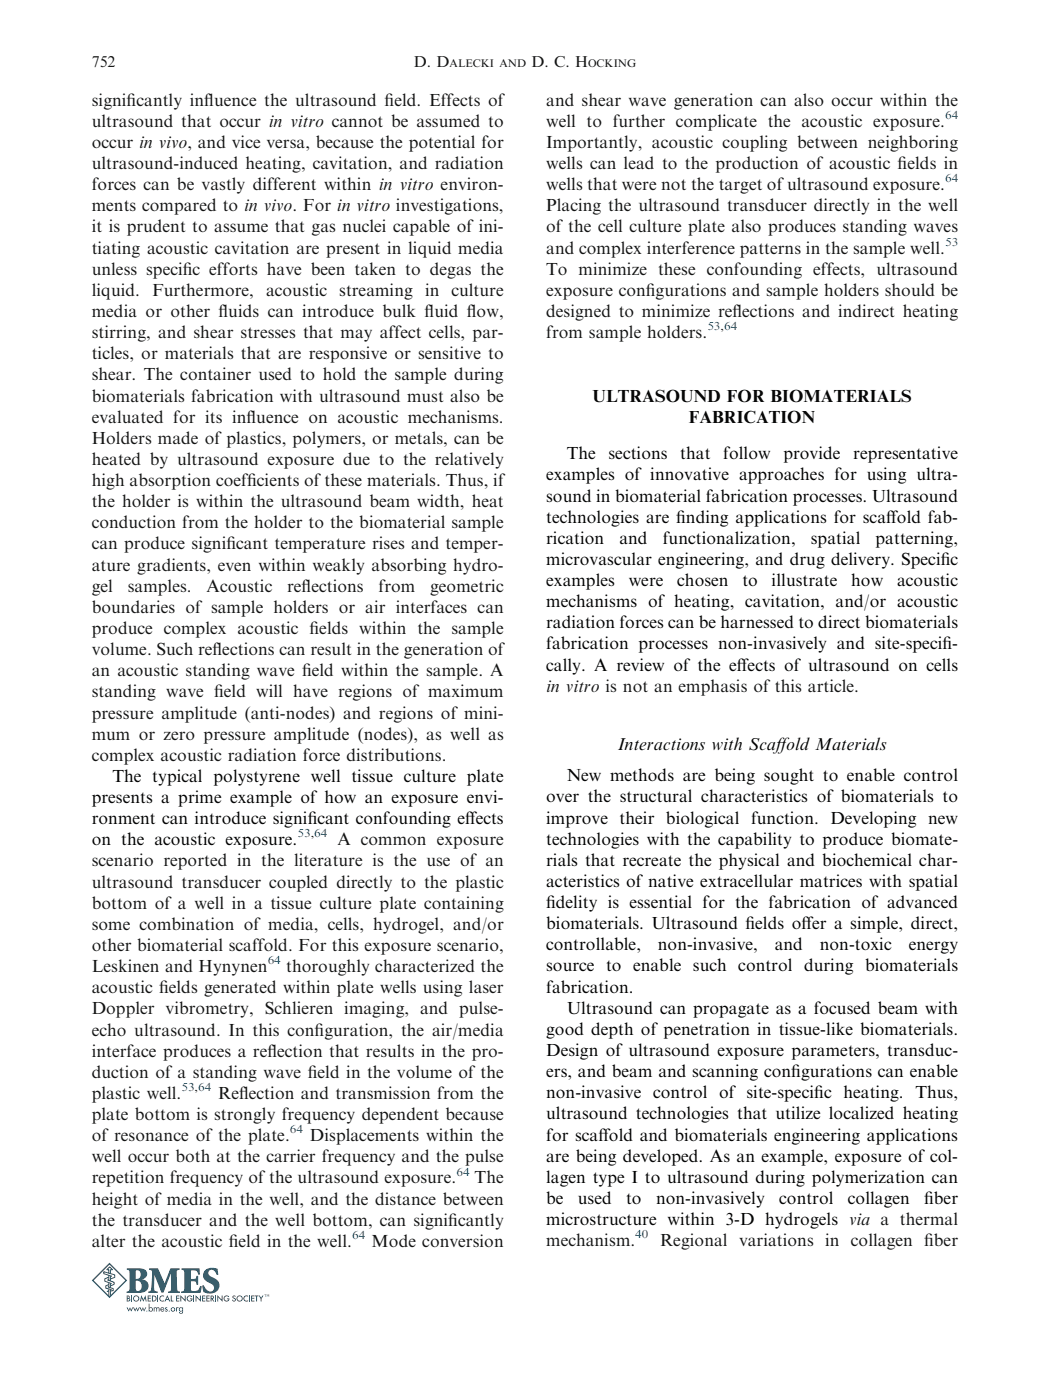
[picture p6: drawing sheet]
<svg xmlns="http://www.w3.org/2000/svg" width="210mm" height="279mm" viewBox="0 0 210 279" stroke-linecap="round" stroke-linejoin="round" font-family="sans-serif">
<defs><g id="words">
<g font-size="3.5" fill="#131413">
<text x="18.3" y="21.1">signif</text>
<text x="25.3" y="21.1">icantly inf</text>
<text x="40.8" y="21.1">luence the ultrasound f</text>
<text x="76.8" y="21.1">ield. Effects of</text>
<text x="109" y="21.1">and shear wave generation can also occur within the</text>
<text x="18.3" y="25.3">ultrasound that occur in vitro cannot be assumed to</text>
<text x="18.3" y="29.5">occur in vivo, and vice versa, because the potential for</text>
<text x="109" y="25.3">well to further complicate the acoustic exposure.</text>
<text x="109" y="29.5">Importantly, acoustic coupling between neighboring</text>
<text x="18.3" y="33.7">ultrasound-induced heating, cavitation, and radiation</text>
<text x="109" y="33.7">wells can lead to the production of acoustic f</text>
<text x="179.1" y="33.7">ields in</text>
<text x="18.3" y="38">forces can be vastly different within in vitro environ-</text>
<text x="109" y="38">wells that were not the target of ultrasound exposure.</text>
<text x="18.3" y="46.4">it is prudent to assume that gas nuclei capable of ini-</text>
<text x="18.3" y="42.2">ments compared to in vivo. For in vitro investigations,</text>
<text x="109" y="42.2">Placing the ultrasound transducer directly in the well</text>
<text x="109" y="46.4">of the cell culture plate also produces standing waves</text>
<text x="18.3" y="50.6">tiating acoustic cavitation are present in liquid media</text>
<text x="109" y="50.6">and complex interference patterns in the sample well.</text>
<text x="18.3" y="54.8">unless specif</text>
<text x="18.3" y="59">liquid. Furthermore, acoustic streaming in culture</text>
<text x="36.5" y="54.8">ic efforts have been taken to degas the</text>
<text x="109" y="54.8">To minimize these confounding effects, ultrasound</text>
<text x="109" y="59">exposure conf</text>
<text x="128.9" y="59">igurations and sample holders should be</text>
<text x="18.3" y="63.3">media or other f</text>
<text x="43.6" y="63.3">luids can introduce bulk f</text>
<text x="84.7" y="63.3">luid f</text>
<text x="93.2" y="63.3">low,</text>
<text x="109" y="63.3">designed to minimize ref</text>
<text x="146.2" y="63.3">lections and indirect heating</text>
<text x="18.3" y="67.5">stirring, and shear stresses that may affect cells, par-</text>
<text x="18.3" y="71.7">ticles, or materials that are responsive or sensitive to</text>
<text x="109" y="67.5">from sample holders.</text>
<text x="18.3" y="75.9">shear. The container used to hold the sample during</text>
<text x="18.3" y="80.1">biomaterials fabrication with ultrasound must also be</text>
<text x="18.3" y="84.4">evaluated for its inf</text>
<text x="18.3" y="88.6">Holders made of plastics, polymers, or metals, can be</text>
<text x="49.2" y="84.4">luence on acoustic mechanisms.</text>
<text x="18.3" y="92.8">heated by ultrasound exposure due to the relatively</text>
<text x="18.3" y="97">high absorption coeff</text>
<text x="18.3" y="101.2">the holder is within the ultrasound beam width, heat</text>
<text x="49.3" y="97">icients of these materials. Thus, if</text>
<text x="18.3" y="105.4">conduction from the holder to the biomaterial sample</text>
<text x="18.3" y="109.7">can produce signif</text>
<text x="18.3" y="113.9">ature gradients, even within weakly absorbing hydro-</text>
<text x="45.2" y="109.7">icant temperature rises and temper-</text>
<text x="18.3" y="118.1">gel</text>
<text x="25.5" y="118.1">samples.</text>
<text x="41.2" y="118.1">Acoustic</text>
<text x="57.3" y="118.1">ref</text>
<text x="60.2" y="118.1">lections</text>
<text x="75.5" y="118.1">from</text>
<text x="85.8" y="118.1">geometric</text>
<text x="18.3" y="122.3">boundaries of sample holders or air interfaces can</text>
<text x="18.3" y="126.5">produce complex acoustic f</text>
<text x="18.3" y="130.7">volume. Such ref</text>
<text x="42.4" y="130.7">lections can result in the generation of</text>
<text x="61.8" y="126.5">ields within the sample</text>
<text x="18.3" y="135">an acoustic standing wave f</text>
<text x="60.3" y="135">ield within the sample. A</text>
<text x="18.3" y="139.2">standing wave f</text>
<text x="18.3" y="143.4">pressure amplitude (anti-nodes) and regions of mini-</text>
<text x="42.7" y="139.2">ield will have regions of maximum</text>
<text x="109" y="138.1">in vitro is not an emphasis of this article.</text>
<text x="18.3" y="147.6">mum or zero pressure amplitude (nodes), as well as</text>
<text x="18.3" y="151.8">complex acoustic radiation force distributions.</text>
<text x="18.3" y="172.9">scenario reported in the literature is the use of an</text>
<text x="67.3" y="168.7">A common exposure</text>
<text x="18.3" y="177.1">ultrasound transducer coupled directly to the plastic</text>
<text x="18.3" y="181.4">bottom of a well in a tissue culture plate containing</text>
<text x="18.3" y="185.6">some combination of media, cells, hydrogel, and/or</text>
<text x="18.3" y="189.8">other biomaterial scaffold. For this exposure scenario,</text>
<text x="18.3" y="194">Leskinen and Hynynen</text>
<text x="57.1" y="194">thoroughly characterized the</text>
<text x="18.3" y="198.2">acoustic f</text>
<text x="18.3" y="202.4">Doppler vibrometry, Schlieren imaging, and pulse-</text>
<text x="31.8" y="198.2">ields generated within plate wells using laser</text>
<text x="18.3" y="206.7">echo ultrasound. In this conf</text>
<text x="62.8" y="206.7">iguration, the air/media</text>
<text x="18.3" y="210.9">interface produces a ref</text>
<text x="18.3" y="215.1">duction of a standing wave f</text>
<text x="53.4" y="210.9">lection that results in the pro-</text>
<text x="61.4" y="215.1">ield in the volume of the</text>
<text x="18.3" y="219.3">plastic well.</text>
<text x="43.5" y="219.3">Ref</text>
<text x="47.7" y="219.3">lection and transmission from the</text>
<text x="18.3" y="223.5">plate bottom is strongly frequency dependent because</text>
<text x="18.3" y="227.7">of resonance of the plate.</text>
<text x="61.8" y="227.7">Displacements within the</text>
<text x="18.3" y="232">well occur both at the carrier frequency and the pulse</text>
<text x="18.3" y="236.2">repetition frequency of the ultrasound exposure.</text>
<text x="94.7" y="236.2">The</text>
<text x="18.3" y="240.4">height of media in the well, and the distance between</text>
<text x="18.3" y="244.6">the transducer and the well bottom, can signif</text>
<text x="89.5" y="244.6">icantly</text>
<text x="18.3" y="248.8">alter the acoustic f</text>
<text x="45.7" y="248.8">ield in the well.</text>
<text x="74.1" y="248.8">Mode conversion</text>
<text x="109" y="248.7">mechanism.</text>
<text x="131.7" y="248.7">Regional variations in collagen f</text>
<text x="184.4" y="248.7">iber</text>
</g>
<g font-size="3.5">
<text x="118.2" y="80.1">ULTRASOUND FOR BIOMATERIALS</text>
<text x="137.5" y="84.4">FABRICATION</text>
<text x="109" y="95.9">examples of innovative approaches for using ultra-</text>
<text x="113.1" y="91.7">The</text>
<text x="121.4" y="91.7">sections</text>
<text x="135.8" y="91.7">that</text>
<text x="144.3" y="91.7">follow</text>
<text x="156.3" y="91.7">provide</text>
<text x="170.3" y="91.7">representative</text>
<text x="109" y="100.1">sound in biomaterial fabrication processes. Ultrasound</text>
<text x="109" y="104.3">technologies are f</text>
<text x="135" y="104.3">inding applications for scaf</text>
<text x="176.8" y="104.3">fold fab-</text>
<text x="109" y="108.5">rication</text>
<text x="109" y="112.8">microvascular engineering, and drug delivery. Specif</text>
<text x="123.6" y="108.5">and</text>
<text x="132.3" y="108.5">functionalization,</text>
<text x="161.8" y="108.5">spatial</text>
<text x="174.7" y="108.5">patterning,</text>
<text x="187.7" y="112.8">ic</text>
<text x="109" y="117">examples</text>
<text x="125.5" y="117">were</text>
<text x="135.2" y="117">chosen</text>
<text x="148.2" y="117">to</text>
<text x="154" y="117">illustrate</text>
<text x="169.9" y="117">how</text>
<text x="179" y="117">acoustic</text>
<text x="109" y="121.2">mechanisms of heating, cavitation, and/or acoustic</text>
<text x="109" y="125.4">radiation forces can be harnessed to direct biomaterials</text>
<text x="109" y="129.6">fabrication processes non-invasively and site-specif</text>
<text x="188.1" y="129.6">i-</text>
<text x="109" y="133.8">cally. A review of the ef</text>
<text x="147.1" y="133.8">fects of ultrasound on cells</text>
<text x="123.3" y="149.6">Interactions with Scaf</text>
<text x="154.8" y="149.6">fold Materials</text>
<text x="113.1" y="155.9">New methods are being sought to enable control</text>
<text x="18.3" y="160.3">presents a prime example of how an exposure envi-</text>
<text x="22.4" y="156">The typical polystyrene well tissue culture plate</text>
<text x="109" y="160.1">over the structural characteristics of biomaterials to</text>
<text x="18.3" y="164.5">ronment can introduce signif</text>
<text x="61.4" y="164.5">icant confounding ef</text>
<text x="92.8" y="164.5">fects</text>
<text x="109" y="164.4">improve their biological function. Developing new</text>
<text x="18.3" y="168.7">on the acoustic exposure.</text>
<text x="109" y="168.6">technologies with the capability to produce biomate-</text>
<text x="109" y="172.8">rials that recreate the physical and biochemical char-</text>
<text x="109" y="177">acteristics of native extracellular matrices with spatial</text>
<text x="109" y="181.2">f</text>
<text x="109" y="181.2">idelity is essential for the fabrication of advanced</text>
<text x="109" y="185.5">biomaterials. Ultrasound f</text>
<text x="148.8" y="185.5">ields of</text>
<text x="159.9" y="185.5">fer a simple, direct,</text>
<text x="109" y="189.7">controllable,</text>
<text x="131.3" y="189.7">non-invasive,</text>
<text x="154.6" y="189.7">and</text>
<text x="163.6" y="189.7">non-toxic</text>
<text x="181.3" y="189.7">energy</text>
<text x="109" y="193.9">source to enable such control during biomaterials</text>
<text x="109" y="198.1">fabrication.</text>
<text x="113.1" y="202.3">Ultrasound can propagate as a focused beam with</text>
<text x="109" y="206.5">good depth of penetration in tissue-like biomaterials.</text>
<text x="109" y="210.8">Design of ultrasound exposure parameters, transduc-</text>
<text x="109" y="215">ers, and beam and scanning conf</text>
<text x="157.9" y="215">igurations can enable</text>
<text x="109" y="219.2">non-invasive control of site-specif</text>
<text x="162.5" y="219.2">ic heating. Thus,</text>
<text x="109" y="223.4">ultrasound technologies that utilize localized heating</text>
<text x="109" y="227.6">for scaf</text>
<text x="119.4" y="227.6">fold and biomaterials engineering applications</text>
<text x="109" y="231.8">are being developed. As an example, exposure of col-</text>
<text x="109" y="236.1">lagen type I to ultrasound during polymerization can</text>
<text x="109" y="240.3">be</text>
<text x="109" y="244.5">microstructure within 3-D hydrogels via a thermal</text>
<text x="115.3" y="240.3">used</text>
<text x="124.9" y="240.3">to</text>
<text x="130.9" y="240.3">non-invasively</text>
<text x="155.5" y="240.3">control</text>
<text x="169.2" y="240.3">collagen</text>
<text x="184.4" y="240.3">f</text>
<text x="184.4" y="240.3">iber</text>
</g>
<g font-size="3.2" fill="#131413">
<text x="18.3" y="13.4">752</text>
<text x="82.6" y="13.4">D. D</text>
<text x="106.1" y="13.4">D. C. H</text>
</g>
<g font-size="2.3" fill="#00f">
<text x="188.6" y="23.7">64</text>
<text x="188.6" y="36.4">64</text>
<text x="188.6" y="49.1">53</text>
<text x="141.2" y="65.9">53,64</text>
<text x="59.4" y="167.1">53,64</text>
<text x="53.4" y="192.4">64</text>
<text x="36.2" y="217.8">53,64</text>
<text x="57.9" y="226.2">64</text>
<text x="91.1" y="234.6">64</text>
<text x="70.3" y="247.3">64</text>
<text x="126.8" y="247.2">40</text>
</g>
<g font-size="2.2" fill="#131413">
<text x="89.7" y="13.4">ALECKI AND</text>
<text x="117.4" y="13.4">OCKING</text>
</g>
</g></defs>
<path d="M18.5 255.5l3.3-3.3 3.4 3.3-3.4 3.4z" fill="none" stroke="#00648c" stroke-width=".26"/>
<g fill="none" stroke="#00648c" stroke-width=".2">
<path d="M21.7 255.4h-.2l1.3 .5v.4l-.7 .3M21.7 254.9l-.8 .3v.5l1.3 .5h-.2M21.7 256.8h-.1l1 .4v.4l-.5 .1M21.7 254.1v-.7h-.4l.6-.6 .5 .6h-.4v.8M21.7 254.5v1M21.7 256v.9M21.7 257.3v1.4M21.7 257.6l-.3 .2 .3-.1M21.7 256.4l-.6 .2v.5l1.1 .3h-.2M22 254.6v1.1M22 256.1v.9M22 257.4v1.3"/>
<path d="M22.1 254.8l.1-.1-1.5-.5v-.4l2.2 .6v.5l-.9 .3"/>
</g>
<g fill="#00648c">
<path d="M29.7 253.1h1.8l1.3 3 1.2-3h1.8v.3l-.5 .2v.7l.1 3v.3l.5 .2v.2h-2.3v-.2l.5-.2v-.3v-3.1l-1.5 3.8h-.4l-1.4-3.6-.1 2.5a.66 .66 0 0 0 .8 .9v.2h-1.9v-.2l.5-.2v-.2l.3-2.9-.1-.9-.6-.2z"/>
<path d="M36.2 253.1h3.6l.1 1.3h-.3a.95 .95 0 0 0-1.5-.8v1.6a.76 .76 0 0 0 1.1-.6h.3v1.8h-.3l-.1-.4a.82 .82 0 0 0-1-.3v1.6a.66 .66 0 0 0 1 .3 .99 .99 0 0 0 .8-1l.4 .1-.3 1.3h-3.9v-.2l.6-.2 .1-.8v-2.9l-.1-.3-.5-.2z"/>
<path d="M41 253.5a2.61 2.61 0 0 1 2.4-.3l.2 1.2h-.4a.92 .92 0 0 0-.5-.9 .92 .92 0 0 0-1.1 .3 .99 .99 0 0 0 .9 1.2 1.63 1.63 0 0 1 1.3 1.9 1.63 1.63 0 0 1-1.9 1.3l-.3-.1a.99 .99 0 0 1-1.2-1.2l-.1-.3 .4-.1 .1 .3a1.07 1.07 0 0 0 .8 .9 1.07 1.07 0 0 0 1.1-.4 1.03 1.03 0 0 0-.9-1.2 1.52 1.52 0 0 1-1.2-1.1 1.52 1.52 0 0 1 .4-1.5z"/>
<path d="M26.2 258.5h.2v1.2h-.2z"/>
<path d="M28.2 258.5l.4 .9 .4-.9 .3 1.2h-.2l-.1-.7-.4 .8-.3-.8-.2 .7h-.2z"/>
<path d="M29.5 258.5h.6v.2h-.5v.3h.5v.2h-.5v.4h.5v.1h-.6z"/>
<path d="M31.4 258.5h.2v1.2h-.2z"/>
<path d="M32 258.7l.6-.2 .1 .1v.2a.45 .45 0 0 0-.6 0 .45 .45 0 0 0 0 .7 .45 .45 0 0 0 .6 0v.2a.62 .62 0 0 1-.8-.2 .62 .62 0 0 1 .1-.8z"/>
<path d="M34.1 258.5h.2v1.1h.3v.1h-.5z"/>
<path d="M35.1 258.5h.7v.2h-.5v.3h.5v.2h-.5v.4h.5v.1h-.7z"/>
<path d="M36 258.5l.9 .9v-.9h.2v1.3l-.9-.9v.8h-.2z"/>
<path d="M37.4 258.7l.7-.2 .3 .3-.2 .1a.43 .43 0 0 0-.6-.1 .43 .43 0 0 0-.1 .6 .43 .43 0 0 0 .7 0v-.1h-.3v-.2h.5a.6 .6 0 0 1-.8 .6 .6 .6 0 0 1-.2-1z"/>
<path d="M38.6 258.5h.2v1.2h-.2z"/>
<path d="M39 258.5l.9 .9v-.9h.2v1.3l-.9-.9v.8h-.2z"/>
<path d="M40.3 258.5h.7v.2h-.5v.3h.5v.2h-.5v.4h.5v.1h-.7z"/>
<path d="M41.2 258.5h.6v.2h-.4v.3h.4v.2h-.4v.4h.4v.1h-.6z"/>
<path d="M42.9 258.5h.2v1.2h-.2z"/>
<path d="M43.4 258.5l.8 .9v-.9h.2v1.3l-.9-.9v.8h-.1z"/>
<path d="M44.8 258.7l.6-.2 .3 .3-.1 .1a.43 .43 0 0 0-.6-.1 .43 .43 0 0 0-.1 .6 .43 .43 0 0 0 .6 0l.1-.1h-.3v-.2h.5a.6 .6 0 0 1-.9 .6 .6 .6 0 0 1-.1-1z"/>
<path d="M46.4 258.7a.37 .37 0 0 1 .6 0h-.4v.2a.43 .43 0 0 1 .5 .4 .43 .43 0 0 1-.6 .4l-.2-.3h.2l.2 .2 .2-.2-.5-.4z"/>
<path d="M48.8 258.7l.6-.2 .1 .1v.2a.45 .45 0 0 0-.6 0 .45 .45 0 0 0 0 .7 .45 .45 0 0 0 .6 0v.2a.62 .62 0 0 1-.8-.2 .62 .62 0 0 1 .1-.8z"/>
<path d="M49.7 258.5h.2v1.2h-.2z"/>
<path d="M50.1 258.5h.7v.2h-.5v.3h.5v.2h-.5v.4h.5v.1h-.7z"/>
<path d="M50.8 258.5h.8v.2h-.3v1h-.2v-1h-.3z"/>
<path d="M51.6 258.5h.2l.3 .5 .3-.5h.2l-.4 .7v.5h-.2v-.5z"/>
<path d="M52.7 258.3h.5l-.2 .1v.4l-.1-.4z"/>
<path d="M53.2 258.3l.3 .3 .2-.3v.5l-.1-.4-.1 .3-.2-.3-.1 .4z"/>
<path d="M25.3 260.9h.1l.3 .5 .2-.5 .3 .5 .2-.5h.2l-.4 .9-.3-.6-.2 .6z"/>
<path d="M26.6 260.9h.1l.3 .5 .2-.5 .3 .5 .2-.5h.2l-.4 .9-.3-.6-.2 .6z"/>
<path d="M27.8 260.9h.2l.3 .5 .2-.5 .3 .5 .2-.5h.2l-.4 .9-.3-.6-.2 .6z"/>
<path d="M30.7 260.9l.6 .1 .4-.1 .1 .8h-.1v-.6l-.2-.1-.1 .2-.1 .5h-.1v-.6l-.2-.1-.2 .2v.5h-.1z"/>
<path d="M33 261l.2-.1 .2 .1-.3 .1 .3 .2v.3a.31 .31 0 0 1-.5 0l.4-.1-.3-.2z"/>
<path d="M35.1 260.9h.2v.1l.4-.1-.4 .3v.5h-.2z"/>
<path d="M27.1 255.6l.1 1.9a.55 .55 0 0 0 .8-.1 1.09 1.09 0 0 0 .2-1.2 1.09 1.09 0 0 0-1.1-.6zM27.1 253.6v1.6a.86 .86 0 0 0 1-.8 .86 .86 0 0 0-1-.8zM25.3 253.1h2.4a1.37 1.37 0 0 1 1.7 1.1 1.22 1.22 0 0 1-1.1 1.1 1.33 1.33 0 0 1 1.3 1.4 1.33 1.33 0 0 1-1.3 1.3h-3v-.2l.5-.2 .1-.8-.1-2.9v-.3l-.5-.2z"/>
<path d="M25.3 258.5v1.2h.6a.33 .33 0 0 0-.1-.6l.1-.2-.1-.3zM25.5 258.7l.2 .1v.2l-.2 .1zM25.5 259.2l.3 .1v.2l-.3 .1z"/>
<path d="M26.5 259.1a.65 .65 0 0 0 1.3 0 .65 .65 0 0 0-1.3 0zM26.7 259.1a.45 .45 0 0 1 .9 0 .45 .45 0 0 1-.9 0z"/>
<path d="M30.3 258.5v1.2a.66 .66 0 0 0 .9-.6 .66 .66 0 0 0-.9-.6zM30.5 258.7a.44 .44 0 0 1 .6 .4 .44 .44 0 0 1-.6 .5z"/>
<path d="M33.4 258.5l-.6 1.2h.2l.1-.2h.6l.1 .2h.2zM33.4 258.9l.2 .4h-.4z"/>
<path d="M42 258.5v1.2h.2v-.4l.4 .4h.2l-.4-.5a.4 .4 0 0 0 .2-.5 .4 .4 0 0 0-.6-.2zM42.2 258.7l.3 .1v.2l-.3 .1z"/>
<path d="M47.2 259.1a.62 .62 0 0 0 1.2 0 .62 .62 0 0 0-1.2 0zM47.4 259.1a.45 .45 0 0 1 .9 0 .45 .45 0 0 1-.9 0z"/>
<path d="M29.8 261.3a.3 .3 0 0 0 .6 0 .3 .3 0 0 0-.6 0zM29.7 260.2h.1v.8a.4 .4 0 0 1 .6 0 .4 .4 0 0 1 0 .6 .4 .4 0 0 1-.6 0v.1h-.1z"/>
<path d="M32.2 261.1v.1h.4v-.1zM32.2 260.9a.4 .4 0 0 1 .4 0 .4 .4 0 0 1 .2 .5h-.6l.2 .2 .3-.1h.1a.45 .45 0 0 1-.7 .1 .45 .45 0 0 1 .1-.7z"/>
<path d="M34.2 261.3a.3 .3 0 0 0 .6 0 .3 .3 0 0 0-.6 0zM34.1 261.3a.45 .45 0 0 1 .9 0 .45 .45 0 0 1-.9 0z"/>
<path d="M35.8 261.3a.3 .3 0 0 0 .6 0 .3 .3 0 0 0-.6 0zM35.9 260.9h.2l.3 .1v-.1h.1v1.1l-.4 .2-.3-.2-.1-.2 .6 .2 .1-.4-.2 .1a.44 .44 0 0 1-.5-.2 .44 .44 0 0 1 .2-.6z"/>
<circle cx="29.3" cy="261.7" r=".1"/>
<circle cx="33.8" cy="261.7" r=".1"/>
</g>
<use href="#words"/>
</svg>
